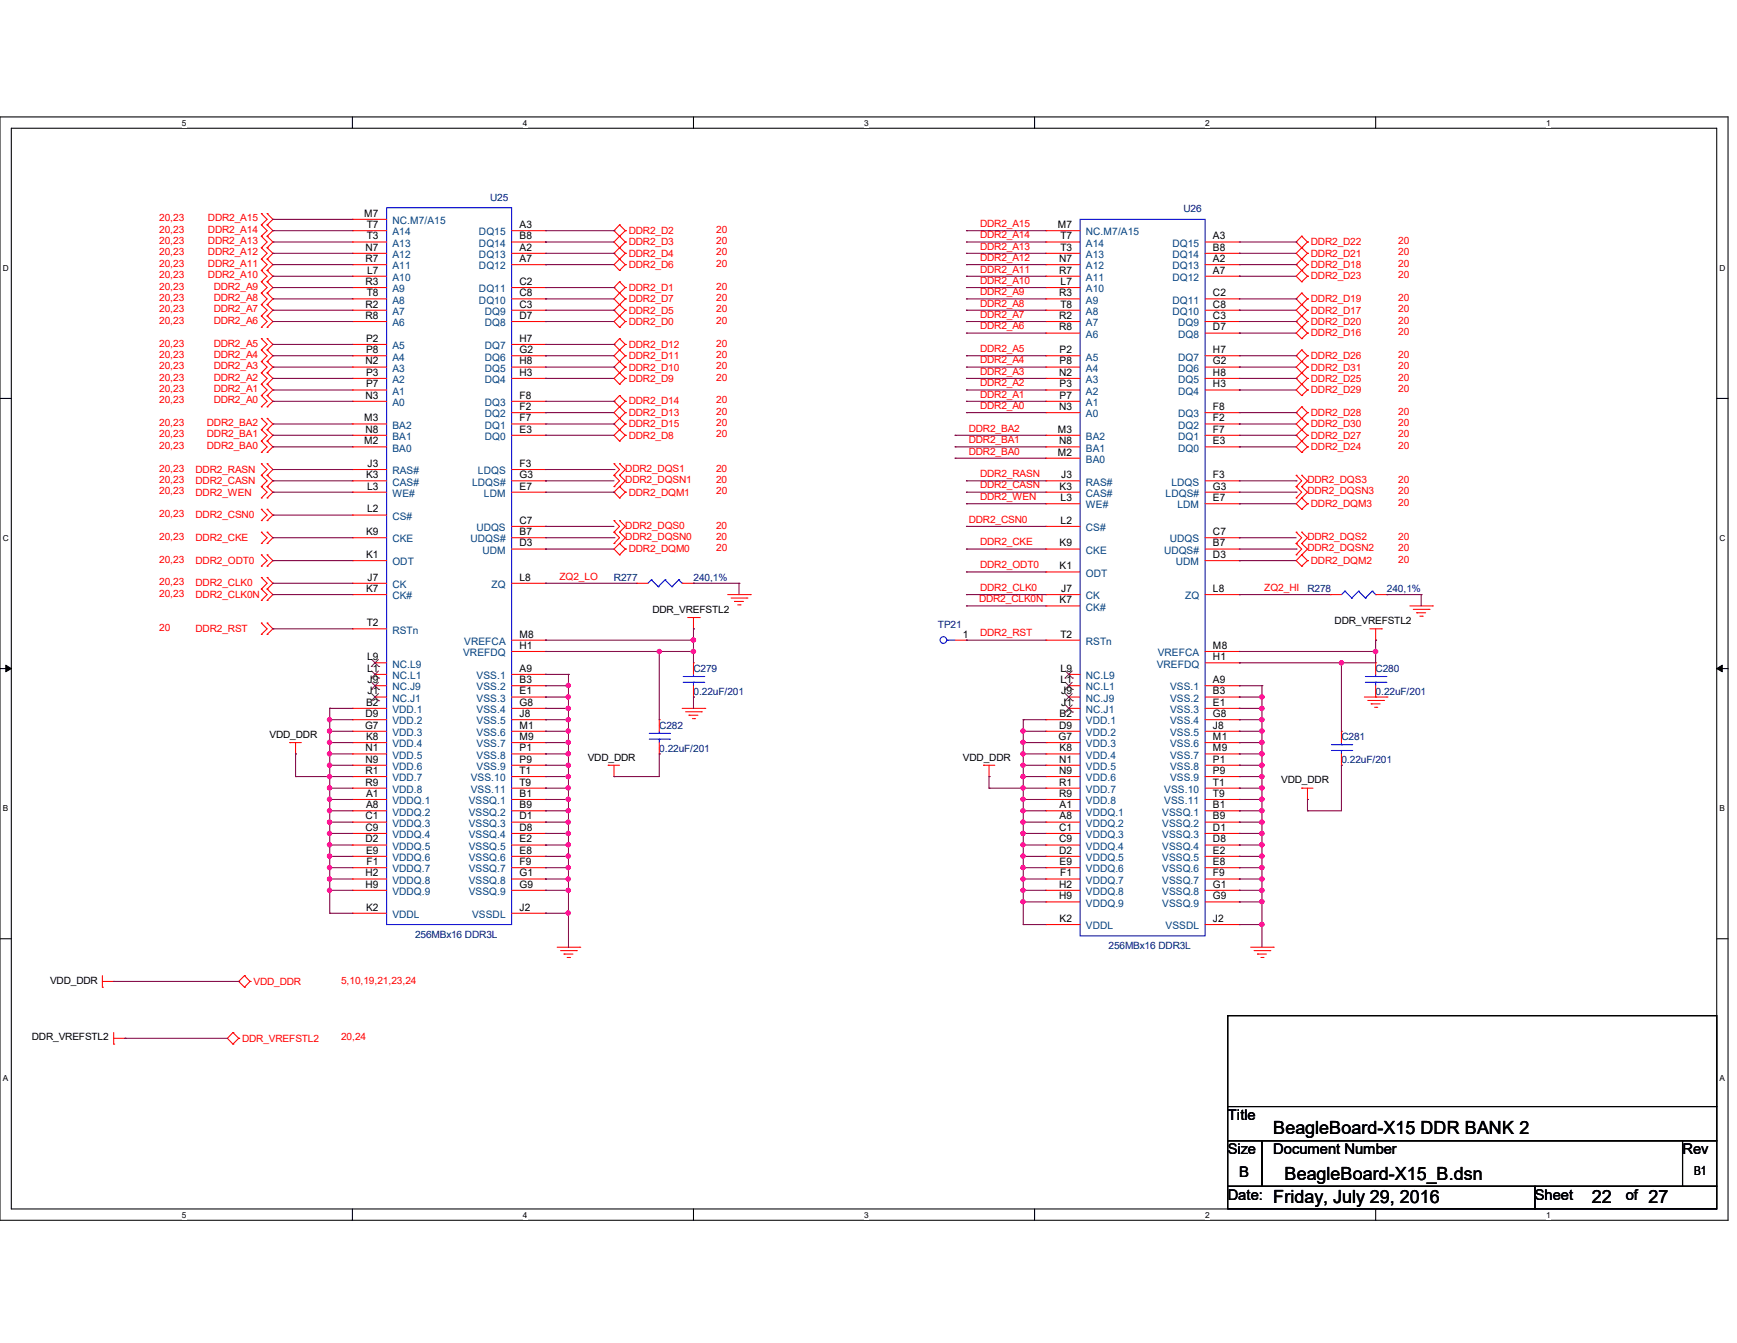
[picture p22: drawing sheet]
<svg xmlns="http://www.w3.org/2000/svg" width="279mm" height="216mm" viewBox="0 0 279 216" stroke-linecap="round" stroke-linejoin="round" font-family="sans-serif">
<defs><g id="words">
<g font-size="2.9">
<text x="204.8" y="182.3">BeagleBoard-X15 DDR BANK 2</text>
<text x="206.6" y="189.7">BeagleBoard-X15_B.dsn</text>
<text x="204.8" y="193.3">Friday, July 29, 2016</text>
<text x="256" y="193.3">22</text>
<text x="265.2" y="193.3">27</text>
</g>
<g font-size="2.4">
<text x="197.5" y="180.1">Title</text>
<text x="197.5" y="185.6">Size</text>
<text x="204.8" y="185.6">Document Number</text>
<text x="270.6" y="185.6">Rev</text>
<text x="199.3" y="189.2">B</text>
<text x="197.5" y="192.9">Date:</text>
<text x="246.9" y="192.9">Sheet</text>
<text x="261.5" y="192.9">of</text>
</g>
<text font-size="2" x="272.5" y="188.9">B1</text>
<g font-size="1.7">
<text x="58.6" y="34.8">M7</text>
<text x="58.8" y="40.3">N7</text>
<text x="59" y="38.5">T3</text>
<text x="59" y="36.7">T7</text>
<text x="83.6" y="36.7">A3</text>
<text x="83.6" y="38.5">B8</text>
<text x="83.6" y="40.3">A2</text>
<text x="170.1" y="36.7">M7</text>
<text x="170.6" y="40.3">T3</text>
<text x="170.6" y="38.5">T7</text>
<text x="195.1" y="38.5">A3</text>
<text x="195.1" y="40.3">B8</text>
<text x="58.8" y="42.1">R7</text>
<text x="58.8" y="45.8">R3</text>
<text x="59" y="47.6">T8</text>
<text x="59.1" y="44">L7</text>
<text x="83.6" y="42.1">A7</text>
<text x="83.6" y="45.8">C2</text>
<text x="83.6" y="47.6">C8</text>
<text x="170.3" y="42.1">N7</text>
<text x="170.3" y="44">R7</text>
<text x="170.3" y="47.6">R3</text>
<text x="170.6" y="45.8">L7</text>
<text x="195.1" y="42.1">A2</text>
<text x="195.1" y="44">A7</text>
<text x="195.1" y="47.6">C2</text>
<text x="58.8" y="49.4">R2</text>
<text x="58.8" y="51.3">R8</text>
<text x="83.6" y="49.4">C3</text>
<text x="83.6" y="51.3">D7</text>
<text x="170.3" y="51.3">R2</text>
<text x="170.3" y="53.1">R8</text>
<text x="170.6" y="49.4">T8</text>
<text x="195.1" y="49.4">C8</text>
<text x="195.1" y="51.3">C3</text>
<text x="195.1" y="53.1">D7</text>
<text x="58.8" y="58.6">N2</text>
<text x="58.9" y="54.9">P2</text>
<text x="58.9" y="56.8">P8</text>
<text x="83.6" y="54.9">H7</text>
<text x="83.6" y="56.8">G2</text>
<text x="83.6" y="58.6">H8</text>
<text x="170.4" y="56.8">P2</text>
<text x="170.4" y="58.6">P8</text>
<text x="195.1" y="56.8">H7</text>
<text x="195.1" y="58.6">G2</text>
<text x="58.8" y="64.1">N3</text>
<text x="58.9" y="60.4">P3</text>
<text x="58.9" y="62.3">P7</text>
<text x="83.6" y="60.4">H3</text>
<text x="83.6" y="64.1">F8</text>
<text x="83.6" y="65.9">F2</text>
<text x="170.3" y="60.4">N2</text>
<text x="170.3" y="65.9">N3</text>
<text x="170.4" y="62.3">P3</text>
<text x="170.4" y="64.1">P7</text>
<text x="195.1" y="60.4">H8</text>
<text x="195.1" y="62.3">H3</text>
<text x="195.1" y="65.9">F8</text>
<text x="58.6" y="67.7">M3</text>
<text x="58.6" y="71.4">M2</text>
<text x="58.8" y="69.6">N8</text>
<text x="83.6" y="67.7">F7</text>
<text x="83.6" y="69.6">E3</text>
<text x="170.1" y="69.6">M3</text>
<text x="170.3" y="71.4">N8</text>
<text x="195.1" y="67.7">F2</text>
<text x="195.1" y="69.6">F7</text>
<text x="195.1" y="71.4">E3</text>
<text x="58.9" y="76.9">K3</text>
<text x="59.1" y="75.1">J3</text>
<text x="83.6" y="76.9">G3</text>
<text x="83.6" y="75.1">F3</text>
<text x="170.1" y="73.2">M2</text>
<text x="170.7" y="76.9">J3</text>
<text x="195.1" y="76.9">F3</text>
<text x="59.1" y="82.4">L2</text>
<text x="59.1" y="78.7">L3</text>
<text x="83.6" y="78.7">E7</text>
<text x="170.4" y="78.7">K3</text>
<text x="170.6" y="80.6">L3</text>
<text x="195.1" y="78.7">G3</text>
<text x="195.1" y="80.6">E7</text>
<text x="58.9" y="89.7">K1</text>
<text x="58.9" y="86">K9</text>
<text x="83.6" y="86">B7</text>
<text x="83.6" y="84.2">C7</text>
<text x="83.6" y="87.8">D3</text>
<text x="170.4" y="87.8">K9</text>
<text x="170.6" y="84.2">L2</text>
<text x="195.1" y="87.8">B7</text>
<text x="195.1" y="86">C7</text>
<text x="195.1" y="89.7">D3</text>
<text x="58.9" y="95.2">K7</text>
<text x="59.1" y="93.3">J7</text>
<text x="83.6" y="93.3">L8</text>
<text x="170.4" y="91.5">K1</text>
<text x="170.7" y="95.2">J7</text>
<text x="195.1" y="95.2">L8</text>
<text x="59" y="100.7">T2</text>
<text x="170.4" y="97">K7</text>
<text x="59.1" y="106.1">L9</text>
<text x="59.1" y="108">L1</text>
<text x="83.6" y="102.5">M8</text>
<text x="83.6" y="108">A9</text>
<text x="83.6" y="104.3">H1</text>
<text x="154.9" y="102.5">1</text>
<text x="170.6" y="102.5">T2</text>
<text x="170.6" y="108">L9</text>
<text x="195.1" y="104.3">M8</text>
<text x="195.1" y="106.1">H1</text>
<text x="58.9" y="113.5">B2</text>
<text x="59.1" y="109.8">J9</text>
<text x="59.1" y="111.6">J1</text>
<text x="83.6" y="109.8">B3</text>
<text x="83.6" y="111.6">E1</text>
<text x="83.6" y="113.5">G8</text>
<text x="170.6" y="109.8">L1</text>
<text x="170.7" y="111.6">J9</text>
<text x="170.7" y="113.5">J1</text>
<text x="195.1" y="109.8">A9</text>
<text x="195.1" y="111.6">B3</text>
<text x="195.1" y="113.5">E1</text>
<text x="58.7" y="117.1">G7</text>
<text x="58.8" y="115.3">D9</text>
<text x="58.9" y="119">K8</text>
<text x="83.6" y="115.3">J8</text>
<text x="83.6" y="117.1">M1</text>
<text x="83.6" y="119">M9</text>
<text x="170.3" y="119">G7</text>
<text x="170.3" y="117.1">D9</text>
<text x="170.4" y="115.3">B2</text>
<text x="195.1" y="115.3">G8</text>
<text x="195.1" y="117.1">J8</text>
<text x="195.1" y="119">M1</text>
<text x="58.8" y="120.8">N1</text>
<text x="58.8" y="122.6">N9</text>
<text x="58.8" y="124.4">R1</text>
<text x="83.6" y="120.8">P1</text>
<text x="83.6" y="122.6">P9</text>
<text x="83.6" y="124.4">T1</text>
<text x="170.3" y="122.6">N1</text>
<text x="170.3" y="124.4">N9</text>
<text x="170.4" y="120.8">K8</text>
<text x="195.1" y="120.8">M9</text>
<text x="195.1" y="122.6">P1</text>
<text x="195.1" y="124.4">P9</text>
<text x="58.8" y="131.7">C1</text>
<text x="58.8" y="126.3">R9</text>
<text x="58.9" y="128.1">A1</text>
<text x="58.9" y="129.9">A8</text>
<text x="83.6" y="128.1">B1</text>
<text x="83.6" y="129.9">B9</text>
<text x="83.6" y="131.7">D1</text>
<text x="83.6" y="126.3">T9</text>
<text x="170.3" y="126.3">R1</text>
<text x="170.3" y="128.1">R9</text>
<text x="170.4" y="129.9">A1</text>
<text x="170.4" y="131.7">A8</text>
<text x="195.1" y="129.9">B1</text>
<text x="195.1" y="131.7">B9</text>
<text x="195.1" y="126.3">T1</text>
<text x="195.1" y="128.1">T9</text>
<text x="58.8" y="133.6">C9</text>
<text x="58.8" y="135.4">D2</text>
<text x="58.9" y="137.2">E9</text>
<text x="83.6" y="133.6">D8</text>
<text x="83.6" y="135.4">E2</text>
<text x="83.6" y="137.2">E8</text>
<text x="170.3" y="133.6">C1</text>
<text x="170.3" y="135.4">C9</text>
<text x="170.3" y="137.2">D2</text>
<text x="195.1" y="133.6">D1</text>
<text x="195.1" y="135.4">D8</text>
<text x="195.1" y="137.2">E2</text>
<text x="58.8" y="140.9">H2</text>
<text x="58.8" y="142.7">H9</text>
<text x="59" y="139.1">F1</text>
<text x="83.6" y="139.1">F9</text>
<text x="83.6" y="140.9">G1</text>
<text x="83.6" y="142.7">G9</text>
<text x="170.3" y="142.7">H2</text>
<text x="170.4" y="139.1">E9</text>
<text x="170.5" y="140.9">F1</text>
<text x="195.1" y="139.1">E8</text>
<text x="195.1" y="140.9">F9</text>
<text x="195.1" y="142.7">G1</text>
<text x="58.9" y="146.4">K2</text>
<text x="83.6" y="146.4">J2</text>
<text x="170.3" y="144.6">H9</text>
<text x="170.4" y="148.2">K2</text>
<text x="195.1" y="144.6">G9</text>
<text x="195.1" y="148.2">J2</text>
</g>
<g font-size="1.7" fill="#004080">
<text x="63.1" y="41.5">A12</text>
<text x="63.1" y="39.7">A13</text>
<text x="63.1" y="37.8">A14</text>
<text x="63.1" y="36">NC.M7/A15</text>
<text x="77" y="37.8">DQ15</text>
<text x="77" y="39.7">DQ14</text>
<text x="77" y="41.5">DQ13</text>
<text x="174.7" y="41.5">A13</text>
<text x="174.7" y="39.7">A14</text>
<text x="174.7" y="37.8">NC.M7/A15</text>
<text x="188.6" y="39.7">DQ15</text>
<text x="188.6" y="41.5">DQ14</text>
<text x="63.1" y="43.3">A11</text>
<text x="63.1" y="45.2">A10</text>
<text x="63.1" y="47">A9</text>
<text x="77" y="43.3">DQ12</text>
<text x="77" y="47">DQ11</text>
<text x="174.7" y="43.3">A12</text>
<text x="174.7" y="45.2">A11</text>
<text x="174.7" y="47">A10</text>
<text x="188.6" y="43.3">DQ13</text>
<text x="188.6" y="45.2">DQ12</text>
<text x="63.1" y="48.8">A8</text>
<text x="63.1" y="50.6">A7</text>
<text x="63.1" y="52.5">A6</text>
<text x="77" y="48.8">DQ10</text>
<text x="78" y="50.6">DQ9</text>
<text x="78" y="52.5">DQ8</text>
<text x="174.7" y="48.8">A9</text>
<text x="174.7" y="50.6">A8</text>
<text x="174.7" y="52.5">A7</text>
<text x="188.6" y="48.8">DQ11</text>
<text x="188.6" y="50.6">DQ10</text>
<text x="189.5" y="52.5">DQ9</text>
<text x="63.1" y="56.1">A5</text>
<text x="63.1" y="58">A4</text>
<text x="63.1" y="59.8">A3</text>
<text x="78" y="56.1">DQ7</text>
<text x="78" y="58">DQ6</text>
<text x="78" y="59.8">DQ5</text>
<text x="174.7" y="54.3">A6</text>
<text x="174.7" y="58">A5</text>
<text x="174.7" y="59.8">A4</text>
<text x="189.5" y="54.3">DQ8</text>
<text x="189.5" y="58">DQ7</text>
<text x="189.5" y="59.8">DQ6</text>
<text x="63.1" y="61.6">A2</text>
<text x="63.1" y="63.5">A1</text>
<text x="63.1" y="65.3">A0</text>
<text x="78" y="61.6">DQ4</text>
<text x="78" y="65.3">DQ3</text>
<text x="174.7" y="61.6">A3</text>
<text x="174.7" y="63.5">A2</text>
<text x="174.7" y="65.3">A1</text>
<text x="189.5" y="61.6">DQ5</text>
<text x="189.5" y="63.5">DQ4</text>
<text x="63.1" y="68.9">BA2</text>
<text x="63.1" y="70.7">BA1</text>
<text x="78" y="67.1">DQ2</text>
<text x="78" y="68.9">DQ1</text>
<text x="78" y="70.7">DQ0</text>
<text x="174.7" y="67.1">A0</text>
<text x="174.7" y="70.7">BA2</text>
<text x="189.5" y="67.1">DQ3</text>
<text x="189.5" y="68.9">DQ2</text>
<text x="189.5" y="70.7">DQ1</text>
<text x="63.1" y="72.6">BA0</text>
<text x="63.1" y="76.2">RAS#</text>
<text x="76.9" y="76.2">LDQS</text>
<text x="174.7" y="72.6">BA1</text>
<text x="174.7" y="74.4">BA0</text>
<text x="189.5" y="72.6">DQ0</text>
<text x="63.1" y="83.6">CS#</text>
<text x="63.1" y="78.1">CAS#</text>
<text x="63.1" y="79.9">WE#</text>
<text x="75.9" y="78.1">LDQS#</text>
<text x="77.8" y="79.9">LDM</text>
<text x="174.7" y="79.9">CAS#</text>
<text x="174.7" y="78.1">RAS#</text>
<text x="174.7" y="81.7">WE#</text>
<text x="187.5" y="79.9">LDQS#</text>
<text x="188.4" y="78.1">LDQS</text>
<text x="189.4" y="81.7">LDM</text>
<text x="63.1" y="87.2">CKE</text>
<text x="75.7" y="87.2">UDQS#</text>
<text x="76.6" y="85.4">UDQS</text>
<text x="77.6" y="89">UDM</text>
<text x="174.7" y="85.4">CS#</text>
<text x="174.7" y="89">CKE</text>
<text x="187.2" y="89">UDQS#</text>
<text x="188.2" y="87.2">UDQS</text>
<text x="63.1" y="90.9">ODT</text>
<text x="63.1" y="94.5">CK</text>
<text x="79.1" y="94.5">ZQ</text>
<text x="174.7" y="92.7">ODT</text>
<text x="189.1" y="90.9">UDM</text>
<text x="63.1" y="96.4">CK#</text>
<text x="63.1" y="101.9">RSTn</text>
<text x="174.7" y="96.4">CK</text>
<text x="174.7" y="98.2">CK#</text>
<text x="190.6" y="96.4">ZQ</text>
<text x="63.1" y="107.3">NC.L9</text>
<text x="74.5" y="105.5">VREFDQ</text>
<text x="74.7" y="103.7">VREFCA</text>
<text x="174.7" y="103.7">RSTn</text>
<text x="186.1" y="107.3">VREFDQ</text>
<text x="186.2" y="105.5">VREFCA</text>
<text x="63.1" y="109.2">NC.L1</text>
<text x="63.1" y="111">NC.J9</text>
<text x="63.1" y="112.8">NC.J1</text>
<text x="76.7" y="109.2">VSS.1</text>
<text x="76.7" y="111">VSS.2</text>
<text x="76.7" y="112.8">VSS.3</text>
<text x="174.7" y="109.2">NC.L9</text>
<text x="174.7" y="111">NC.L1</text>
<text x="174.7" y="112.8">NC.J9</text>
<text x="188.2" y="111">VSS.1</text>
<text x="188.2" y="112.8">VSS.2</text>
<text x="63.1" y="114.6">VDD.1</text>
<text x="63.1" y="116.5">VDD.2</text>
<text x="63.1" y="118.3">VDD.3</text>
<text x="76.7" y="114.6">VSS.4</text>
<text x="76.7" y="116.5">VSS.5</text>
<text x="76.7" y="118.3">VSS.6</text>
<text x="174.7" y="116.5">VDD.1</text>
<text x="174.7" y="118.3">VDD.2</text>
<text x="174.7" y="114.6">NC.J1</text>
<text x="188.2" y="114.6">VSS.3</text>
<text x="188.2" y="116.5">VSS.4</text>
<text x="188.2" y="118.3">VSS.5</text>
<text x="63.1" y="120.1">VDD.4</text>
<text x="63.1" y="122">VDD.5</text>
<text x="63.1" y="123.8">VDD.6</text>
<text x="63.1" y="125.6">VDD.7</text>
<text x="75.7" y="125.6">VSS.10</text>
<text x="76.7" y="120.1">VSS.7</text>
<text x="76.7" y="122">VSS.8</text>
<text x="76.7" y="123.8">VSS.9</text>
<text x="174.7" y="120.1">VDD.3</text>
<text x="174.7" y="122">VDD.4</text>
<text x="174.7" y="123.8">VDD.5</text>
<text x="174.7" y="125.6">VDD.6</text>
<text x="188.2" y="120.1">VSS.6</text>
<text x="188.2" y="122">VSS.7</text>
<text x="188.2" y="123.8">VSS.8</text>
<text x="188.2" y="125.6">VSS.9</text>
<text x="63.1" y="129.3">VDDQ.1</text>
<text x="63.1" y="131.1">VDDQ.2</text>
<text x="63.1" y="127.5">VDD.8</text>
<text x="75.4" y="129.3">VSSQ.1</text>
<text x="75.4" y="131.1">VSSQ.2</text>
<text x="75.7" y="127.5">VSS.11</text>
<text x="174.7" y="131.1">VDDQ.1</text>
<text x="174.7" y="127.5">VDD.7</text>
<text x="174.7" y="129.3">VDD.8</text>
<text x="186.9" y="131.1">VSSQ.1</text>
<text x="187.3" y="127.5">VSS.10</text>
<text x="187.3" y="129.3">VSS.11</text>
<text x="63.1" y="132.9">VDDQ.3</text>
<text x="63.1" y="134.7">VDDQ.4</text>
<text x="63.1" y="136.6">VDDQ.5</text>
<text x="75.4" y="132.9">VSSQ.3</text>
<text x="75.4" y="134.7">VSSQ.4</text>
<text x="75.4" y="136.6">VSSQ.5</text>
<text x="174.7" y="132.9">VDDQ.2</text>
<text x="174.7" y="134.7">VDDQ.3</text>
<text x="174.7" y="136.6">VDDQ.4</text>
<text x="186.9" y="132.9">VSSQ.2</text>
<text x="186.9" y="134.7">VSSQ.3</text>
<text x="186.9" y="136.6">VSSQ.4</text>
<text x="63.1" y="138.4">VDDQ.6</text>
<text x="63.1" y="140.3">VDDQ.7</text>
<text x="63.1" y="142.1">VDDQ.8</text>
<text x="63.1" y="143.9">VDDQ.9</text>
<text x="75.4" y="138.4">VSSQ.6</text>
<text x="75.4" y="140.3">VSSQ.7</text>
<text x="75.4" y="142.1">VSSQ.8</text>
<text x="75.4" y="143.9">VSSQ.9</text>
<text x="174.7" y="138.4">VDDQ.5</text>
<text x="174.7" y="140.3">VDDQ.6</text>
<text x="174.7" y="142.1">VDDQ.7</text>
<text x="174.7" y="143.9">VDDQ.8</text>
<text x="186.9" y="138.4">VSSQ.5</text>
<text x="186.9" y="140.3">VSSQ.6</text>
<text x="186.9" y="142.1">VSSQ.7</text>
<text x="186.9" y="143.9">VSSQ.8</text>
<text x="63.1" y="147.6">VDDL</text>
<text x="75.9" y="147.6">VSSDL</text>
<text x="174.7" y="145.8">VDDQ.9</text>
<text x="174.7" y="149.4">VDDL</text>
<text x="186.9" y="145.8">VSSQ.9</text>
<text x="187.5" y="149.4">VSSDL</text>
</g>
<g font-size="1.6" fill="#f00">
<text x="25.6" y="35.6">20,23</text>
<text x="33.4" y="35.6">DDR2_A15</text>
<text x="25.6" y="37.4">20,23</text>
<text x="25.6" y="39.2">20,23</text>
<text x="25.6" y="41.1">20,23</text>
<text x="33.4" y="37.4">DDR2_A14</text>
<text x="33.4" y="39.2">DDR2_A13</text>
<text x="33.4" y="41.1">DDR2_A12</text>
<text x="101.1" y="39.4">DDR2_D3</text>
<text x="101.1" y="41.3">DDR2_D4</text>
<text x="101.1" y="37.6">DDR2_D2</text>
<text x="115.2" y="39.2">20</text>
<text x="115.2" y="41.1">20</text>
<text x="115.2" y="37.4">20</text>
<text x="157.6" y="38.3">DDR2_A14</text>
<text x="157.6" y="42">DDR2_A12</text>
<text x="157.6" y="40.1">DDR2_A13</text>
<text x="157.6" y="36.5">DDR2_A15</text>
<text x="210.9" y="39.4">DDR2_D22</text>
<text x="210.9" y="41.3">DDR2_D21</text>
<text x="224.9" y="39.2">20</text>
<text x="224.9" y="41.1">20</text>
<text x="25.6" y="46.6">20,23</text>
<text x="25.6" y="44.7">20,23</text>
<text x="25.6" y="42.9">20,23</text>
<text x="33.4" y="44.7">DDR2_A10</text>
<text x="33.4" y="42.9">DDR2_A11</text>
<text x="34.4" y="46.6">DDR2_A9</text>
<text x="101.1" y="46.7">DDR2_D1</text>
<text x="101.1" y="43.1">DDR2_D6</text>
<text x="115.2" y="46.6">20</text>
<text x="115.2" y="42.9">20</text>
<text x="157.6" y="43.8">DDR2_A11</text>
<text x="157.6" y="47.5">DDR2_A9</text>
<text x="157.6" y="45.6">DDR2_A10</text>
<text x="210.9" y="44.9">DDR2_D23</text>
<text x="210.9" y="43.1">DDR2_D18</text>
<text x="224.9" y="44.7">20</text>
<text x="224.9" y="42.9">20</text>
<text x="25.6" y="52">20,23</text>
<text x="25.6" y="50.2">20,23</text>
<text x="25.6" y="48.4">20,23</text>
<text x="34.4" y="52">DDR2_A6</text>
<text x="34.4" y="50.2">DDR2_A7</text>
<text x="34.4" y="48.4">DDR2_A8</text>
<text x="101.1" y="50.4">DDR2_D5</text>
<text x="101.1" y="52.2">DDR2_D0</text>
<text x="101.1" y="48.6">DDR2_D7</text>
<text x="115.2" y="50.2">20</text>
<text x="115.2" y="52">20</text>
<text x="115.2" y="48.4">20</text>
<text x="157.6" y="51.1">DDR2_A7</text>
<text x="157.6" y="49.3">DDR2_A8</text>
<text x="157.6" y="53">DDR2_A6</text>
<text x="210.9" y="48.6">DDR2_D19</text>
<text x="210.9" y="52.2">DDR2_D20</text>
<text x="210.9" y="50.4">DDR2_D17</text>
<text x="224.9" y="48.4">20</text>
<text x="224.9" y="52">20</text>
<text x="224.9" y="50.2">20</text>
<text x="224.9" y="53.9">20</text>
<text x="25.6" y="59.4">20,23</text>
<text x="25.6" y="57.5">20,23</text>
<text x="25.6" y="55.7">20,23</text>
<text x="34.4" y="59.4">DDR2_A3</text>
<text x="34.4" y="57.5">DDR2_A4</text>
<text x="34.4" y="55.7">DDR2_A5</text>
<text x="101.1" y="57.7">DDR2_D11</text>
<text x="101.1" y="55.9">DDR2_D12</text>
<text x="101.1" y="59.6">DDR2_D10</text>
<text x="115.2" y="57.5">20</text>
<text x="115.2" y="55.7">20</text>
<text x="115.2" y="59.4">20</text>
<text x="157.6" y="56.6">DDR2_A5</text>
<text x="157.6" y="58.4">DDR2_A4</text>
<text x="210.9" y="59.6">DDR2_D31</text>
<text x="210.9" y="57.7">DDR2_D26</text>
<text x="210.9" y="54.1">DDR2_D16</text>
<text x="224.9" y="59.4">20</text>
<text x="224.9" y="57.5">20</text>
<text x="25.6" y="64.9">20,23</text>
<text x="25.6" y="63">20,23</text>
<text x="25.6" y="61.2">20,23</text>
<text x="34.4" y="64.9">DDR2_A0</text>
<text x="34.4" y="63">DDR2_A1</text>
<text x="34.4" y="61.2">DDR2_A2</text>
<text x="101.1" y="65">DDR2_D14</text>
<text x="101.1" y="61.4">DDR2_D9</text>
<text x="115.2" y="64.9">20</text>
<text x="115.2" y="61.2">20</text>
<text x="157.6" y="65.7">DDR2_A0</text>
<text x="157.6" y="60.2">DDR2_A3</text>
<text x="157.6" y="63.9">DDR2_A1</text>
<text x="157.6" y="62.1">DDR2_A2</text>
<text x="210.9" y="63.2">DDR2_D29</text>
<text x="210.9" y="61.4">DDR2_D25</text>
<text x="224.9" y="63">20</text>
<text x="224.9" y="61.2">20</text>
<text x="25.6" y="70.3">20,23</text>
<text x="25.6" y="68.5">20,23</text>
<text x="33.3" y="70.3">DDR2_BA1</text>
<text x="33.3" y="68.5">DDR2_BA2</text>
<text x="101.1" y="68.7">DDR2_D15</text>
<text x="101.1" y="66.8">DDR2_D13</text>
<text x="101.1" y="70.5">DDR2_D8</text>
<text x="115.2" y="68.5">20</text>
<text x="115.2" y="66.7">20</text>
<text x="115.2" y="70.3">20</text>
<text x="155.8" y="71.2">DDR2_BA1</text>
<text x="155.8" y="69.4">DDR2_BA2</text>
<text x="210.9" y="68.7">DDR2_D30</text>
<text x="210.9" y="70.5">DDR2_D27</text>
<text x="210.9" y="66.8">DDR2_D28</text>
<text x="224.9" y="68.5">20</text>
<text x="224.9" y="70.3">20</text>
<text x="224.9" y="66.7">20</text>
<text x="25.6" y="77.6">20,23</text>
<text x="25.6" y="75.8">20,23</text>
<text x="25.6" y="72.2">20,23</text>
<text x="31.5" y="77.9">DDR2_CASN</text>
<text x="31.5" y="76">DDR2_RASN</text>
<text x="33.3" y="72.2">DDR2_BA0</text>
<text x="100.6" y="75.8">DDR2_DQS1</text>
<text x="100.6" y="77.6">DDR2_DQSN1</text>
<text x="115.2" y="75.8">20</text>
<text x="115.2" y="77.6">20</text>
<text x="155.8" y="73.1">DDR2_BA0</text>
<text x="157.6" y="76.7">DDR2_RASN</text>
<text x="210.3" y="77.6">DDR2_DQS3</text>
<text x="210.9" y="72.3">DDR2_D24</text>
<text x="224.9" y="72.2">20</text>
<text x="224.9" y="77.6">20</text>
<text x="25.6" y="83.1">20,23</text>
<text x="25.6" y="79.5">20,23</text>
<text x="31.5" y="83.3">DDR2_CSN0</text>
<text x="31.5" y="79.7">DDR2_WEN</text>
<text x="101.1" y="79.7">DDR2_DQM1</text>
<text x="115.2" y="79.5">20</text>
<text x="157.6" y="78.5">DDR2_CASN</text>
<text x="157.6" y="80.4">DDR2_WEN</text>
<text x="210.3" y="79.5">DDR2_DQSN3</text>
<text x="210.9" y="81.5">DDR2_DQM3</text>
<text x="224.9" y="81.3">20</text>
<text x="224.9" y="79.5">20</text>
<text x="25.6" y="86.8">20,23</text>
<text x="31.5" y="87">DDR2_CKE</text>
<text x="100.6" y="85">DDR2_DQS0</text>
<text x="100.6" y="86.8">DDR2_DQSN0</text>
<text x="101.1" y="88.8">DDR2_DQM0</text>
<text x="115.2" y="88.6">20</text>
<text x="115.2" y="85">20</text>
<text x="115.2" y="86.8">20</text>
<text x="155.8" y="84">DDR2_CSN0</text>
<text x="157.6" y="87.7">DDR2_CKE</text>
<text x="210.3" y="86.8">DDR2_DQS2</text>
<text x="210.3" y="88.6">DDR2_DQSN2</text>
<text x="224.9" y="86.8">20</text>
<text x="224.9" y="88.6">20</text>
<text x="25.6" y="95.9">20,23</text>
<text x="25.6" y="94.1">20,23</text>
<text x="25.6" y="90.5">20,23</text>
<text x="31.5" y="94.3">DDR2_CLK0</text>
<text x="31.5" y="90.6">DDR2_ODT0</text>
<text x="90" y="93.2">ZQ2_LO</text>
<text x="157.6" y="95">DDR2_CLK0</text>
<text x="157.6" y="91.4">DDR2_ODT0</text>
<text x="203.4" y="95">ZQ2_HI</text>
<text x="210.9" y="90.6">DDR2_DQM2</text>
<text x="224.9" y="90.5">20</text>
<text x="25.6" y="101.4">20</text>
<text x="31.5" y="101.6">DDR2_RST</text>
<text x="31.5" y="96.1">DDR2_CLK0N</text>
<text x="157.5" y="96.8">DDR2_CLK0N</text>
<text x="157.6" y="102.3">DDR2_RST</text>
<text x="40.8" y="158.3">VDD_DDR</text>
<text x="54.9" y="158.1">5,10,19,21,23,24</text>
<text x="38.9" y="167.4">DDR_VREFSTL2</text>
<text x="54.9" y="167.3">20,24</text>
</g>
<g font-size="1.6" fill="#000080">
<text x="78.8" y="32.3">U25</text>
<text x="190.4" y="34.1">U26</text>
<text x="98.8" y="93.4">R277</text>
<text x="111.5" y="93.4">240,1%</text>
<text x="210.3" y="95.2">R278</text>
<text x="223.1" y="95.2">240,1%</text>
<text x="150.9" y="100.9">TP21</text>
<text x="111.5" y="108">C279</text>
<text x="221.3" y="108">C280</text>
<text x="111.5" y="111.7">0.22uF/201</text>
<text x="221.3" y="111.7">0.22uF/201</text>
<text x="106" y="117.1">C282</text>
<text x="215.8" y="119">C281</text>
<text x="106" y="120.8">0.22uF/201</text>
<text x="215.8" y="122.6">0.22uF/201</text>
<text x="66.8" y="150.8">256MBx16 DDR3L</text>
<text x="178.3" y="152.6">256MBx16 DDR3L</text>
</g>
<g font-size="1.6">
<text x="104.9" y="98.5">DDR_VREFSTL2</text>
<text x="214.7" y="100.3">DDR_VREFSTL2</text>
<text x="43.3" y="118.6">VDD_DDR</text>
<text x="94.5" y="122.3">VDD_DDR</text>
<text x="154.9" y="122.3">VDD_DDR</text>
<text x="206.1" y="125.9">VDD_DDR</text>
<text x="8" y="158.1">VDD_DDR</text>
<text x="5.1" y="167.3">DDR_VREFSTL2</text>
</g>
<g font-size="1.3">
<text x="29.3" y="20.2">5</text>
<text x="84.1" y="20.2">4</text>
<text x="139" y="20.2">3</text>
<text x="193.8" y="20.2">2</text>
<text x="248.7" y="20.2">1</text>
<text x=".5" y="43.5">D</text>
<text x="276.6" y="43.5">D</text>
<text x=".5" y="87">C</text>
<text x="276.6" y="87">C</text>
<text x=".5" y="130.4">B</text>
<text x="276.6" y="130.4">B</text>
<text x=".5" y="173.8">A</text>
<text x="276.6" y="173.8">A</text>
<text x="29.3" y="195.7">5</text>
<text x="84.1" y="195.7">4</text>
<text x="139" y="195.7">3</text>
<text x="193.8" y="195.7">2</text>
<text x="248.7" y="195.7">1</text>
</g>
</g></defs>
<path d="M0 18.8h278v177.4h-278zM1.8 20.6h274.3v173.8h-274.3z" fill="none" stroke="#000" stroke-width=".17"/>
<g fill="#fff">
<path d="M29.3 19h.7v1.5h-.7z"/>
<path d="M29.3 194.6h.7v1.4h-.7z"/>
</g>
<path d="M56.7 18.8v1.8M56.7 194.4v1.8" fill="none" stroke="#000" stroke-width=".17"/>
<g fill="#fff">
<path d="M84.1 19h.7v1.5h-.7z"/>
<path d="M84.1 194.6h.7v1.4h-.7z"/>
</g>
<path d="M111.5 18.8v1.8M111.5 194.4v1.8" fill="none" stroke="#000" stroke-width=".17"/>
<g fill="#fff">
<path d="M139 19h.7v1.5h-.7z"/>
<path d="M139 194.6h.7v1.4h-.7z"/>
</g>
<path d="M166.4 18.8v1.8M166.4 194.4v1.8" fill="none" stroke="#000" stroke-width=".17"/>
<g fill="#fff">
<path d="M193.8 19h.8v1.5h-.8z"/>
<path d="M193.8 194.6h.8v1.4h-.8z"/>
</g>
<path d="M221.3 18.8v1.8M221.3 194.4v1.8" fill="none" stroke="#000" stroke-width=".17"/>
<g fill="#fff">
<path d="M248.7 19h.7v1.5h-.7z"/>
<path d="M248.7 194.6h.7v1.4h-.7z"/>
<path d="M.5 42.3h.9v1.5h-.9z"/>
<path d="M276.6 42.3h.9v1.5h-.9z"/>
<path d="M.5 85.8h.9v1.4h-.9z"/>
<path d="M276.6 85.8h.9v1.4h-.9z"/>
</g>
<path d="M0 64.1h1.8M276.1 64.1h1.9" fill="none" stroke="#000" stroke-width=".17"/>
<g fill="#fff">
<path d="M.5 129.2h.8v1.5h-.8z"/>
<path d="M276.6 129.2h.9v1.5h-.9z"/>
</g>
<path d="M0 107.5h1.8M276.1 107.5h1.9" fill="none" stroke="#000" stroke-width=".17"/>
<path d="M.9 106.9l.9 .6-.9 .5zM276.1 107.5l.9-.6v1.1z" fill="#000" stroke="#000" stroke-width=".16"/>
<g fill="#fff">
<path d="M.5 172.6h.8v1.5h-.8z"/>
<path d="M276.6 172.6h.9v1.5h-.9z"/>
</g>
<path d="M0 150.9h1.8M276.1 150.9h1.9M197.5 163.3h78.6v14.6h-78.6zM197.5 177.9h78.6v5.5h-78.6zM197.5 183.4h5.5v7.3h-5.5zM197.5 190.7h49.4v3.7h-49.4zM203 183.4h67.6v7.3h-67.6zM246.9 190.7h29.2v3.7h-29.2zM270.6 183.4h5.5v7.3h-5.5z" fill="none" stroke="#000" stroke-width=".17"/>
<g fill="none" stroke="#f00" stroke-width=".17">
<path d="M42 36.2h.1M42 38h.1M42 39.8h.1M42 34.3h.1M42 36.2l1 .9-1 .9M42 38l1 .9-1 .9M42 39.8l1 .9-1 1M42 34.3l1 1-1 .9M43 36.2h.1M43 38h.1M43 39.8h.1M43 34.3h.1"/>
<path d="M43 36.2l.9 .9-.9 .9M43 38l.9 .9-.9 .9M43 39.8l.9 .9-.9 1M43 34.3l.9 1-.9 .9M56.7 38.9h.1M56.7 37.1h.1M56.7 35.3h.1M56.7 38.9h5.5M56.7 37.1h5.5M56.7 35.3h5.5M82.3 38.9h5.5M82.3 37.1h5.5"/>
<path d="M87.8 37.1h.1M87.8 38.9h.1M99.7 38h.1M99.7 39.8h.1M99.7 36.2h.1M99.7 38l-.9 .9 .9 .9M99.7 36.2l-.9 .9 1.8 1.8M99.7 39.8l.9 .9M99.7 36.2l.9 .9M100.6 38.9h.1M100.6 37.1h.1M100.6 38.9l-1.8 1.8 .9 1"/>
<path d="M100.6 37.1l-.9 .9M168.2 38.9h.1M168.2 37.1h.1M168.2 38.9h5.5M168.2 37.1h5.5M193.8 38.9h5.5M199.3 38.9h.1M209.4 38h.1M209.4 39.8h.1M209.4 38l-.9 .9 .9 .9M209.4 38l.9 .9M209.4 39.8l.9 .9"/>
<path d="M210.3 38.9h.1M210.3 38.9l-1.8 1.8 .9 1M42 59.9h.1M42 58.1h.1M42 56.3h.1M42 54.4h.1M42 50.8h.1M42 52.6h.1M42 49h.1M42 47.1h.1M42 45.3h.1M42 43.5h.1"/>
<path d="M42 41.7h.1M42 59.9l1 .9-1 1M42 58.1l1 .9-1 .9M42 56.3l1 .9-1 .9M42 54.4l1 1-1 .9M42 50.8l1 .9-1 .9M42 49l1 .9-1 .9M42 47.1l1 .9-1 1M42 45.3l1 .9-1 .9M42 43.5l1 .9-1 .9M42 41.7l1 .8-1 1M43 59.9h.1"/>
<path d="M43 58.1h.1M43 56.3h.1M43 54.4h.1M43 50.8h.1M43 52.6h.1M43 49h.1M43 47.1h.1M43 45.3h.1M43 43.5h.1M43 41.7h.1M43 59.9l.9 .9-.9 1M43 58.1l.9 .9-.9 .9"/>
<path d="M43 56.3l.9 .9-.9 .9M43 54.4l.9 1-.9 .9M43 50.8l.9 .9-.9 .9M43 49l.9 .9-.9 .9M43 47.1l.9 .9-.9 1M43 45.3l.9 .9-.9 .9M43 43.5l.9 .9-.9 .9M43 41.7l.9 .8-.9 1M56.7 40.7h.1M56.7 42.5h.1M56.7 44.4h.1M56.7 46.2h.1"/>
<path d="M56.7 48h.1M56.7 49.9h.1M56.7 51.7h.1M56.7 55.4h.1M56.7 57.2h.1M56.7 59h.1M56.7 40.7h5.5M56.7 42.5h5.5M56.7 44.4h5.5M56.7 46.2h5.5M56.7 48h5.5M56.7 49.9h5.5"/>
<path d="M56.7 51.7h5.5M56.7 55.4h5.5M56.7 57.2h5.5M56.7 59h5.5M82.3 40.7h5.5M82.3 42.5h5.5M82.3 46.2h5.5M82.3 48h5.5M82.3 49.9h5.5M82.3 51.7h5.5M82.3 55.4h5.5M82.3 57.2h5.5"/>
<path d="M82.3 59h5.5M87.8 40.7h.1M87.8 42.5h.1M87.8 46.2h.1M87.8 48h.1M87.8 49.9h.1M87.8 51.7h.1M87.8 55.4h.1M87.8 57.2h.1M87.8 59h.1M99.7 59.9h.1M99.7 56.3h.1"/>
<path d="M99.7 58.1h.1M99.7 54.4h.1M99.7 49h.1M99.7 50.8h.1M99.7 52.6h.1M99.7 47.1h.1M99.7 45.3h.1M99.7 41.7h.1M99.7 43.5h.1M99.7 59.9l.9 .9M99.7 56.3l-.9 .9 .9 .9M99.7 54.4l-.9 1 1.8 1.8"/>
<path d="M99.7 54.4l.9 1M99.7 49l.9 .9M99.7 50.8l.9 .9M99.7 47.1l-.9 .9 .9 1M99.7 45.3l-.9 .9 1.8 1.8M99.7 45.3l.9 .9M99.7 41.7l.9 .8M99.7 58.1l.9 .9M100.6 57.2h.1M100.6 55.4h.1M100.6 49.9h.1M100.6 51.7h.1"/>
<path d="M100.6 48h.1M100.6 46.2h.1M100.6 42.5h.1M100.6 40.7h.1M100.6 59h.1M100.6 59l-1.8 1.8 .9 1M100.6 57.2l-1.8 1.8 .9 .9M100.6 55.4l-.9 .9M100.6 48l-1.8 1.9 .9 .9M100.6 49.9l-1.8 1.8 .9 .9M100.6 51.7l-.9 .9M100.6 46.2l-.9 .9"/>
<path d="M100.6 40.7l-1.8 1.8 .9 1M100.6 42.5l-.9 1M168.2 42.5h.1M168.2 44.4h.1M168.2 46.2h.1M168.2 48h.1M168.2 49.9h.1M168.2 51.7h.1M168.2 53.6h.1M168.2 57.2h.1M168.2 59h.1M168.2 40.7h.1"/>
<path d="M168.2 40.7h5.5M168.2 42.5h5.5M168.2 44.4h5.5M168.2 46.2h5.5M168.2 48h5.5M168.2 49.9h5.5M168.2 51.7h5.5M168.2 57.2h5.5M168.2 59h5.5M168.2 53.6h5.5M193.8 40.7h5.5M193.8 42.5h5.5"/>
<path d="M193.8 44.4h5.5M193.8 48h5.5M193.8 49.9h5.5M193.8 51.7h5.5M193.8 57.2h5.5M193.8 59h5.5M193.8 53.6h5.5M199.3 40.7h.1M199.3 42.5h.1M199.3 44.4h.1M199.3 48h.1M199.3 49.9h.1"/>
<path d="M199.3 51.7h.1M199.3 53.6h.1M199.3 57.2h.1M199.3 59h.1M209.4 47.1h.1M209.4 49h.1M209.4 50.8h.1M209.4 52.6h.1M209.4 59.9h.1M209.4 58.1h.1M209.4 56.3h.1M209.4 43.5h.1"/>
<path d="M209.4 45.3h.1M209.4 41.7h.1M209.4 54.4h.1M209.4 47.1l-.9 .9 .9 1M209.4 47.1l.9 .9M209.4 50.8l.9 .9M209.4 59.9l.9 .9M209.4 58.1l.9 .9M209.4 56.3l-.9 .9 .9 .9M209.4 56.3l.9 .9M209.4 49l.9 .9M209.4 43.5l-.9 .9 .9 .9"/>
<path d="M209.4 43.5l.9 .9M209.4 41.7l.9 .8M209.4 52.6l-.9 1 .9 .8M209.4 52.6l.9 1M210.3 48h.1M210.3 51.7h.1M210.3 59h.1M210.3 57.2h.1M210.3 49.9h.1M210.3 44.4h.1M210.3 42.5h.1M210.3 40.7h.1"/>
<path d="M210.3 53.6h.1M210.3 48l-1.8 1.9 .9 .9M210.3 49.9l-1.8 1.8 .9 .9M210.3 51.7l-.9 .9M210.3 59l-1.8 1.8 .9 1M210.3 57.2l-1.8 1.8 .9 .9M210.3 44.4l-.9 .9M210.3 40.7l-1.8 1.8 .9 1M210.3 42.5l-.9 1M210.3 53.6l-.9 .8M42 63.6h.1M42 65.4h.1"/>
<path d="M42 61.8h.1M42 78.2h.1M42 76.4h.1M42 74.5h.1M42 70.9h.1M42 72.7h.1M42 69.1h.1M42 67.3h.1M42 63.6l1 .9-1 .9M42 61.8l1 .9-1 .9M42 78.2l1 .9-1 1M42 76.4l1 .9-1 .9"/>
<path d="M42 74.5l1 1-1 .9M42 70.9l1 .9-1 .9M42 69.1l1 .9-1 .9M42 67.3l1 .9-1 .9M43 63.6h.1M43 65.4h.1M43 61.8h.1M43 78.2h.1M43 76.4h.1M43 74.5h.1M43 70.9h.1M43 72.7h.1"/>
<path d="M43 69.1h.1M43 67.3h.1M43 63.6l.9 .9-.9 .9M43 61.8l.9 .9-.9 .9M43 78.2l.9 .9-.9 1M43 76.4l.9 .9-.9 .9M43 74.5l.9 1-.9 .9M43 70.9l.9 .9-.9 .9M43 69.1l.9 .9-.9 .9M43 67.3l.9 .9-.9 .9M56.7 60.8h.1M56.7 62.7h.1"/>
<path d="M56.7 64.5h.1M56.7 68.2h.1M56.7 70h.1M56.7 71.8h.1M56.7 77.3h.1M56.7 75.5h.1M56.7 79.1h.1M56.7 60.8h5.5M56.7 62.7h5.5M56.7 64.5h5.5M56.7 68.2h5.5M56.7 70h5.5"/>
<path d="M56.7 71.8h5.5M56.7 77.3h5.5M56.7 75.5h5.5M56.7 79.1h5.5M82.3 60.8h5.5M82.3 64.5h5.5M82.3 68.2h5.5M82.3 70h5.5M82.3 77.3h5.5M82.3 75.5h5.5M82.3 79.1h5.5M82.3 66.3h5.5"/>
<path d="M87.8 77.3h.1M87.8 75.5h.1M87.8 79.1h.1M87.8 60.8h.1M87.8 64.5h.1M87.8 66.3h.1M87.8 68.2h.1M87.8 70h.1M98.8 74.5h.1M98.8 76.4h.1M98.8 78.2h.1M98.8 74.5l.9 1-.9 .9"/>
<path d="M98.8 76.4l.9 .9-.9 .9M99.7 78.2h.1M99.7 74.5h.1M99.7 76.4h.1M99.7 63.6h.1M99.7 65.4h.1M99.7 67.3h.1M99.7 69.1h.1M99.7 70.9h.1M99.7 61.8h.1M99.7 76.4l.9 .9-1.8 1.8 .9 1M99.7 78.2l.9 .9"/>
<path d="M99.7 74.5l.9 1-.9 .9M99.7 63.6l-.9 .9 1.8 1.8M99.7 63.6l.9 .9M99.7 67.3l.9 .9M99.7 65.4l-.9 .9 .9 1M99.7 69.1l.9 .9M100.6 79.1h.1M100.6 64.5h.1M100.6 68.2h.1M100.6 66.3h.1M100.6 70h.1M100.6 60.8h.1"/>
<path d="M100.6 79.1l-.9 1M100.6 64.5l-.9 .9M100.6 66.3l-1.8 1.9 .9 .9M100.6 68.2l-1.8 1.8 .9 .9M100.6 70l-.9 .9M100.6 60.8l-.9 1M168.2 60.8h.1M168.2 62.7h.1M168.2 64.5h.1M168.2 66.3h.1M168.2 70h.1M168.2 71.8h.1"/>
<path d="M168.2 73.7h.1M168.2 79.1h.1M168.2 77.3h.1M168.2 60.8h5.5M168.2 62.7h5.5M168.2 64.5h5.5M168.2 70h5.5M168.2 71.8h5.5M168.2 77.3h5.5M168.2 79.1h5.5M168.2 66.3h5.5M168.2 73.7h5.5"/>
<path d="M193.8 60.8h5.5M193.8 62.7h5.5M193.8 68.2h5.5M193.8 70h5.5M193.8 71.8h5.5M193.8 77.3h5.5M193.8 79.1h5.5M193.8 66.3h5.5M199.3 79.1h.1M199.3 77.3h.1M199.3 60.8h.1M199.3 62.7h.1"/>
<path d="M199.3 66.3h.1M199.3 68.2h.1M199.3 70h.1M199.3 71.8h.1M208.5 76.4h.1M208.5 78.2h.1M208.5 76.4l.9 .9-.9 .9M208.5 78.2l.9 .9-.9 1M209.4 76.4h.1M209.4 78.2h.1M209.4 70.9h.1M209.4 72.7h.1"/>
<path d="M209.4 67.3h.1M209.4 69.1h.1M209.4 61.8h.1M209.4 63.6h.1M209.4 65.4h.1M209.4 76.4l.9 .9-.9 .9M209.4 78.2l.9 .9-.9 1M209.4 70.9l-.9 .9 .9 .9M209.4 70.9l.9 .9M209.4 67.3l.9 .9M209.4 61.8l-.9 .9 .9 .9M209.4 61.8l.9 .9"/>
<path d="M209.4 69.1l.9 .9M209.4 65.4l-.9 .9 .9 1M209.4 65.4l.9 .9M210.3 71.8h.1M210.3 68.2h.1M210.3 62.7h.1M210.3 60.8h.1M210.3 70h.1M210.3 66.3h.1M210.3 71.8l-.9 .9M210.3 66.3l-1.8 1.9 .9 .9M210.3 68.2l-1.8 1.8 .9 .9"/>
<path d="M210.3 62.7l-.9 .9M210.3 60.8l-.9 1M210.3 70l-.9 .9M42 96.5h.1M42 94.7h.1M42 92.8h.1M42 91h.1M42 89.2h.1M42 87.4h.1M42 85.6h.1M42 83.7h.1M42 81.9h.1"/>
<path d="M42 80.1h.1M42 94.7l1 .9-1 .9M42 92.8l1 1-1 .9M42 89.2l1 .9-1 .9M42 85.6l1 .8-1 1M42 81.9l1 .9-1 .9M43 94.7h.1M43 96.5h.1M43 92.8h.1M43 89.2h.1M43 91h.1M43 85.6h.1"/>
<path d="M43 87.4h.1M43 81.9h.1M43 83.7h.1M43 80.1h.1M43 94.7l.9 .9-.9 .9M43 92.8l.9 1-.9 .9M43 89.2l.9 .9-.9 .9M43 85.6l.9 .8-.9 1M43 81.9l.9 .9-.9 .9M56.7 90.1h.1M56.7 82.8h.1M56.7 86.4h.1"/>
<path d="M56.7 93.8h.1M56.7 95.6h.1M56.7 95.6h5.5M56.7 93.8h5.5M56.7 90.1h5.5M56.7 82.8h5.5M56.7 86.4h5.5M82.3 93.8h5.5M82.3 86.4h5.5M82.3 84.6h5.5M82.3 88.3h5.5M87.8 86.4h.1"/>
<path d="M87.8 84.6h.1M87.8 88.3h.1M87.8 93.8h.1M98.8 83.7h.1M98.8 85.6h.1M98.8 87.4h.1M98.8 83.7l.9 .9-.9 1M98.8 85.6l.9 .8-.9 1M99.7 87.4h.1M99.7 89.2h.1M99.7 80.1h.1M99.7 83.7h.1"/>
<path d="M99.7 85.6h.1M99.7 85.6l.9 .8-1.8 1.9 .9 .9M99.7 87.4l.9 .9M99.7 83.7l.9 .9-.9 1M100.6 88.3h.1M100.6 88.3l-.9 .9M102.4 93.8h.1M102.4 93.8h1.8M109.7 93.8h1.8M110.6 99.3h1.9M111.5 93.8h.1M111.5 99.3v1.8"/>
<path d="M112.5 99.3h.1M117.1 95.6h3.6M117.6 96.1h2.5M118.2 96.7h.1M118.2 96.7h1.4M118.7 97.2h.3M119 97.2h.1M120.1 96.1h.1M120.7 95.6h.1M168.2 91.9h.1M168.2 84.6h.1M168.2 81h.1"/>
<path d="M168.2 88.3h.1M168.2 95.6h.1M168.2 97.4h.1M168.2 95.6h5.5M168.2 97.4h5.5M168.2 84.6h5.5M168.2 88.3h5.5M168.2 91.9h5.5M168.2 81h5.5M193.8 95.6h5.5M193.8 90.1h5.5M193.8 86.4h5.5"/>
<path d="M193.8 88.3h5.5M193.8 81h5.5M199.3 88.3h.1M199.3 86.4h.1M199.3 90.1h.1M199.3 81h.1M199.3 95.6h.1M208.5 85.6h.1M208.5 87.4h.1M208.5 89.2h.1M208.5 80.1h.1M208.5 85.6l.9 .8-.9 1"/>
<path d="M208.5 87.4l.9 .9-.9 .9M209.4 89.2h.1M209.4 91h.1M209.4 80.1h.1M209.4 81.9h.1M209.4 85.6h.1M209.4 87.4h.1M209.4 89.2l-.9 .9 .9 .9M209.4 89.2l.9 .9M209.4 80.1l-.9 .9 .9 .9M209.4 80.1l.9 .9M209.4 85.6l.9 .8-.9 1"/>
<path d="M209.4 87.4l.9 .9-.9 .9M210.3 90.1h.1M210.3 81h.1M210.3 90.1l-.9 .9M210.3 81l-.9 .9M214 95.6h.1M214 95.6h1.8M221.3 95.6h1.8M223.1 95.6h.1M226.8 97.4h3.6M227.3 98h2.6M227.9 98.5h.1"/>
<path d="M227.9 98.5h1.4M228.4 99.1h.4M228.8 99.1h.1M229.9 98h.1M230.4 97.4h.1M42 102h.1M42 100.2h.1M42 100.2l1 .9-1 .9M43 100.2h.1M43 102h.1M43 100.2l.9 .9-.9 .9M46.6 119.4h.1"/>
<path d="M46.6 119.4h1.9M47.5 119.4v1.8M56.7 113.9h.1M56.7 115.7h.1M56.7 117.6h.1M56.7 119.4h.1M56.7 101.1h.1M56.7 119.4h5.5M56.7 101.1h5.5M56.7 113.9h5.5M56.7 115.7h5.5M56.7 117.6h5.5"/>
<path d="M60.3 106.6h.1M60.3 108.4h.1M60.3 110.2h.1M60.3 112.1h.1M60.3 112.1h1.9M60.3 108.4h1.9M60.3 110.2h1.9M60.3 106.6h1.9M82.3 119.4h5.5M82.3 112.1h5.5M82.3 113.9h5.5M82.3 102.9h5.5"/>
<path d="M82.3 115.7h5.5M82.3 117.6h5.5M82.3 108.4h5.5M82.3 110.2h5.5M82.3 104.7h5.5M87.8 102.9h.1M87.8 108.4h.1M87.8 110.2h.1M87.8 112.1h.1M87.8 113.9h.1M87.8 115.7h.1M87.8 104.7h.1"/>
<path d="M87.8 117.6h.1M87.8 119.4h.1M106 115.7h.1M106 115.7v1.9M106 119.4v1.8M109.7 113.9h3.7M110.3 114.4h2.5M110.8 115h.1M110.8 115h1.5M111.4 115.5h.3M111.5 101.1h.1M111.5 106.6h.1"/>
<path d="M111.5 112.1h.1M111.5 106.6v1.8M111.5 110.2v1.9M111.7 115.5h.1M112.8 114.4h.1M113.4 113.9h.1M153.6 102.9h1.8M155.4 102.9h.1M168.2 115.7h.1M168.2 117.6h.1M168.2 119.4h.1M168.2 102.9h.1"/>
<path d="M168.2 119.4h5.5M168.2 102.9h5.5M168.2 115.7h5.5M168.2 117.6h5.5M171.9 108.4h.1M171.9 110.2h.1M171.9 112.1h.1M171.9 113.9h.1M171.9 112.1h1.8M171.9 113.9h1.8M171.9 108.4h1.8M171.9 110.2h1.8"/>
<path d="M193.8 119.4h5.5M193.8 112.1h5.5M193.8 113.9h5.5M193.8 115.7h5.5M193.8 117.6h5.5M193.8 110.2h5.5M193.8 104.7h5.5M193.8 106.6h5.5M199.3 104.7h.1M199.3 110.2h.1M199.3 112.1h.1M199.3 113.9h.1"/>
<path d="M199.3 115.7h.1M199.3 117.6h.1M199.3 106.6h.1M199.3 119.4h.1M215.8 117.6h.1M215.8 117.6v1.8M219.5 112.1h3.6M220 112.6h2.5M220.3 101.1h1.9M220.6 113.2h.1M220.6 113.2h1.4M221.1 113.7h.3"/>
<path d="M221.3 102.9h.1M221.3 106.6h.1M221.3 112.1h.1M221.3 101.1v1.8M221.3 106.6v1.8M221.3 110.2v1.9M221.4 113.7h.1M222.2 101.1h.1M222.5 112.6h.1M223.1 112.1h.1M47.5 121.2h.1M56.7 121.2h.1"/>
<path d="M56.7 128.5h.1M56.7 130.3h.1M56.7 132.2h.1M56.7 134h.1M56.7 135.8h.1M56.7 137.7h.1M56.7 139.5h.1M56.7 123h.1M56.7 124.8h.1M56.7 126.7h.1M56.7 123h5.5M56.7 126.7h5.5"/>
<path d="M56.7 121.2h5.5M56.7 128.5h5.5M56.7 130.3h5.5M56.7 132.2h5.5M56.7 134h5.5M56.7 135.8h5.5M56.7 137.7h5.5M56.7 139.5h5.5M56.7 124.8h5.5M82.3 123h5.5M82.3 126.7h5.5M82.3 121.2h5.5"/>
<path d="M82.3 128.5h5.5M82.3 130.3h5.5M82.3 132.2h5.5M82.3 134h5.5M82.3 135.8h5.5M82.3 137.7h5.5M82.3 139.5h5.5M82.3 124.8h5.5M87.8 128.5h.1M87.8 130.3h.1M87.8 132.2h.1M87.8 134h.1"/>
<path d="M87.8 135.8h.1M87.8 137.7h.1M87.8 139.5h.1M87.8 121.2h.1M87.8 123h.1M87.8 124.8h.1M87.8 126.7h.1M97.8 123h.1M97.8 123h1.9M98.8 124.8h.1M98.8 123v1.8M106 121.2h.1"/>
<path d="M158.2 123h.1M158.2 123h1.8M159.1 124.8h.1M159.1 123v1.8M168.2 121.2h.1M168.2 123h.1M168.2 130.3h.1M168.2 132.2h.1M168.2 134h.1M168.2 135.8h.1M168.2 137.7h.1M168.2 139.5h.1"/>
<path d="M168.2 124.8h.1M168.2 126.7h.1M168.2 128.5h.1M168.2 123h5.5M168.2 126.7h5.5M168.2 121.2h5.5M168.2 128.5h5.5M168.2 130.3h5.5M168.2 132.2h5.5M168.2 134h5.5M168.2 135.8h5.5M168.2 137.7h5.5"/>
<path d="M168.2 139.5h5.5M168.2 124.8h5.5M193.8 123h5.5M193.8 126.7h5.5M193.8 121.2h5.5M193.8 128.5h5.5M193.8 130.3h5.5M193.8 132.2h5.5M193.8 134h5.5M193.8 135.8h5.5M193.8 137.7h5.5M193.8 139.5h5.5"/>
<path d="M193.8 124.8h5.5M199.3 130.3h.1M199.3 132.2h.1M199.3 134h.1M199.3 135.8h.1M199.3 137.7h.1M199.3 139.5h.1M199.3 121.2h.1M199.3 123h.1M199.3 124.8h.1M199.3 126.7h.1M199.3 128.5h.1"/>
<path d="M209.4 126.7h.1M209.4 126.7h1.8M210.3 128.5h.1M210.3 126.7v1.8M215.8 123h.1M215.8 121.2v1.8M16.5 158.7h.1M16.5 157.8h1.8M16.5 156.8v1.9M18.3 157.8h.1M39.3 156.8h.1M39.3 158.7h.1"/>
<path d="M39.3 156.8l-.9 1 .9 .9M39.3 156.8l.9 1M40.2 157.8h.1M40.2 157.8l-.9 .9M56.7 141.3h.1M56.7 143.1h.1M56.7 146.8h.1M56.7 141.3h5.5M56.7 143.1h5.5M56.7 146.8h5.5M82.3 141.3h5.5M82.3 143.1h5.5"/>
<path d="M82.3 146.8h5.5M87.8 141.3h.1M87.8 143.1h.1M87.8 146.8h.1M89.6 152.3h3.7M90.2 152.8h2.5M90.7 153.4h.1M90.7 153.4h1.5M91.2 153.9h.4M91.6 153.9h.1M92.7 152.8h.1M93.3 152.3h.1"/>
<path d="M168.2 141.3h.1M168.2 143.1h.1M168.2 145h.1M168.2 148.6h.1M168.2 141.3h5.5M168.2 143.1h5.5M168.2 145h5.5M168.2 148.6h5.5M193.8 141.3h5.5M193.8 143.1h5.5M193.8 145h5.5M193.8 148.6h5.5"/>
<path d="M199.3 141.3h.1M199.3 143.1h.1M199.3 145h.1M199.3 148.6h.1M201.2 152.3h3.6M201.7 152.8h2.6M202.3 153.4h.1M202.3 153.4h1.4M202.8 153.9h.4M203.2 153.9h.1M204.3 152.8h.1M204.8 152.3h.1"/>
<path d="M18.3 167.9h.1M18.3 166.9h1.8M18.3 166v1.9M20.1 166.9h.1M37.5 166h.1M37.5 167.9h.1M37.5 166l-.9 .9 .9 1M37.5 166l.9 .9M38.4 166.9h.1M38.4 166.9l-.9 1"/>
</g>
<g fill="none" stroke="#00f" stroke-width=".17">
<path d="M62.2 33.4h20.1v115.2h-20.1zM173.7 35.3h20.1v115.2h-20.1zM104.8 93.2h.1M104.8 93.2l-.6 .6M104.8 93.2l1.1 1.1M105.9 94.3h.1M107 93.2h.1M107 93.2l-1.1 1.1M107 93.2l1.1 1.1M108.1 94.3h.1M109.2 93.2h.1M109.2 93.2l-1.1 1.1"/>
<path d="M109.2 93.2l.5 .6M109.7 93.8h.1M216.3 95h.1M216.3 95l-.5 .6M216.3 95l1.1 1.1M217.4 96.1h.1M218.5 95h.1M218.5 95l-1.1 1.1M218.5 95l1.1 1.1M219.6 96.1h.1M220.7 95h.1M220.7 95l-1.1 1.1"/>
<path d="M220.7 95l.6 .6M221.3 95.6h.1M104.4 118.8h3.3M104.4 117.9h3.3M106 117.9h.1M106 118.8h.1M106 117.6v.3M106 118.8v.6M107.7 118.8h.1M107.7 117.9h.1M109.9 109.7h3.3M109.9 108.8h3.3"/>
<path d="M111.5 108.8h.1M111.5 109.7h.1M111.5 108.4v.4M111.5 109.7v.5M113.2 109.7h.1M113.2 108.8h.1M152.3 102.9h.1M152.3 102.9h1.3M214.2 119.7h3.2M215.8 119.7h.1M215.8 119.4v.3M217.4 119.7h.1"/>
<path d="M219.6 109.7h3.3M219.6 108.8h3.3M221.3 108.8h.1M221.3 109.7h.1M221.3 108.4v.4M221.3 109.7v.5M222.9 109.7h.1M222.9 108.8h.1M214.2 120.6h3.2M215.8 120.6h.1M215.8 120.6v.6M217.4 120.6h.1"/>
<circle cx="151.7" cy="102.9" r=".53"/>
</g>
<g fill="none" stroke="#804000" stroke-width=".16">
<path d="M59.7 107.1h.1M59.7 109h.1M59.7 110.8h.1M59.7 112.6h.1M59.8 106l1.1 1.1M59.8 107.9l1.1 1.1M59.8 109.7l1.1 1.1M59.8 111.5l1.1 1.1M60.9 106l-1.2 1.1M60.9 107.9l-1.2 1.1M60.9 109.7l-1.2 1.1M60.9 111.5l-1.2 1.1"/>
<path d="M60.9 107.1h.1M60.9 109h.1M60.9 110.8h.1M60.9 112.6h.1M171.3 109h.1M171.3 110.8h.1M171.3 112.6h.1M171.3 114.5h.1M171.4 107.9l1.1 1.1M171.4 109.7l1.1 1.1M171.4 111.5l1.1 1.1M171.4 113.3l1.1 1.2"/>
<path d="M172.5 107.9l-1.2 1.1M172.5 109.7l-1.2 1.1M172.5 111.5l-1.2 1.1M172.5 113.3l-1.2 1.2M172.5 109h.1M172.5 110.8h.1M172.5 112.6h.1M172.5 114.5h.1"/>
</g>
<g fill="none" stroke="#800040" stroke-width=".17">
<path d="M43.9 37.1h.1M43.9 38.9h.1M43.9 35.3h.1M43.9 37.1h12.8M43.9 38.9h12.8M43.9 35.3h12.8M87.8 38.9h.1M87.8 37.1h11M87.8 38.9h11M98.8 37.1h.1M155.4 38.9h.1M155.4 37.1h.1"/>
<path d="M155.4 37.1h12.8M155.4 38.9h12.8M199.3 38.9h9.2M208.5 38.9h.1M43.9 49.9h.1M43.9 55.4h.1M43.9 48h.1M43.9 57.2h.1M43.9 51.7h.1M43.9 59h.1M43.9 42.5h.1M43.9 40.7h.1"/>
<path d="M43.9 46.2h.1M43.9 44.4h.1M43.9 49.9h12.8M43.9 55.4h12.8M43.9 48h12.8M43.9 57.2h12.8M43.9 51.7h12.8M43.9 59h12.8M43.9 42.5h12.8M43.9 40.7h12.8M43.9 46.2h12.8M43.9 44.4h12.8"/>
<path d="M87.8 42.5h.1M87.8 48h.1M87.8 51.7h.1M87.8 57.2h.1M87.8 49.9h11M87.8 55.4h11M87.8 48h11M87.8 57.2h11M87.8 51.7h11M87.8 59h11M87.8 42.5h11M87.8 40.7h11"/>
<path d="M87.8 46.2h11M98.8 40.7h.1M98.8 46.2h.1M98.8 49.9h.1M98.8 55.4h.1M98.8 59h.1M155.4 51.7h.1M155.4 57.2h.1M155.4 49.9h.1M155.4 59h.1M155.4 53.6h.1M155.4 44.4h.1"/>
<path d="M155.4 42.5h.1M155.4 40.7h.1M155.4 48h.1M155.4 46.2h.1M155.4 49.9h12.8M155.4 48h12.8M155.4 57.2h12.8M155.4 51.7h12.8M155.4 59h12.8M155.4 42.5h12.8M155.4 40.7h12.8M155.4 46.2h12.8"/>
<path d="M155.4 44.4h12.8M155.4 53.6h12.8M199.3 40.7h.1M199.3 44.4h.1M199.3 49.9h.1M199.3 53.6h.1M199.3 59h.1M199.3 49.9h9.2M199.3 48h9.2M199.3 57.2h9.2M199.3 51.7h9.2M199.3 59h9.2"/>
<path d="M199.3 42.5h9.2M199.3 40.7h9.2M199.3 44.4h9.2M199.3 53.6h9.2M208.5 42.5h.1M208.5 48h.1M208.5 51.7h.1M208.5 57.2h.1M43.9 77.3h.1M43.9 64.5h.1M43.9 62.7h.1M43.9 75.5h.1"/>
<path d="M43.9 79.1h.1M43.9 60.8h.1M43.9 70h.1M43.9 68.2h.1M43.9 71.8h.1M43.9 77.3h12.8M43.9 64.5h12.8M43.9 62.7h12.8M43.9 75.5h12.8M43.9 79.1h12.8M43.9 60.8h12.8M43.9 70h12.8"/>
<path d="M43.9 68.2h12.8M43.9 71.8h12.8M87.8 60.8h.1M87.8 66.3h.1M87.8 70h.1M87.8 77.3h.1M87.8 77.3h11M87.8 64.5h11M87.8 75.5h11M87.8 79.1h11M87.8 60.8h11M87.8 66.3h11"/>
<path d="M87.8 70h11M87.8 68.2h11M98.8 64.5h.1M98.8 68.2h.1M98.8 75.5h.1M98.8 79.1h.1M153.6 71.8h.1M153.6 70h.1M153.6 73.7h.1M153.6 70h14.6M153.6 71.8h14.6M153.6 73.7h14.6"/>
<path d="M155.4 79.1h.1M155.4 66.3h.1M155.4 60.8h.1M155.4 64.5h.1M155.4 77.3h.1M155.4 62.7h.1M155.4 77.3h12.8M155.4 64.5h12.8M155.4 62.7h12.8M155.4 79.1h12.8M155.4 60.8h12.8M155.4 66.3h12.8"/>
<path d="M199.3 62.7h.1M199.3 68.2h.1M199.3 71.8h.1M199.3 77.3h9.2M199.3 62.7h9.2M199.3 79.1h9.2M199.3 60.8h9.2M199.3 66.3h9.2M199.3 70h9.2M199.3 68.2h9.2M199.3 71.8h9.2M208.5 60.8h.1"/>
<path d="M208.5 66.3h.1M208.5 70h.1M208.5 77.3h.1M208.5 79.1h.1M43.9 82.8h.1M43.9 86.4h.1M43.9 93.8h.1M43.9 95.6h.1M43.9 90.1h.1M43.9 82.8h12.8M43.9 86.4h12.8M43.9 93.8h12.8"/>
<path d="M43.9 95.6h12.8M43.9 90.1h12.8M87.8 93.8h.1M87.8 84.6h.1M87.8 88.3h.1M87.8 86.4h11M87.8 93.8h14.6M87.8 84.6h11M87.8 88.3h11M98.8 86.4h.1M111.5 93.8h.1M111.5 93.8h7.4"/>
<path d="M118.9 93.8h.1M118.9 93.8v1.8M155.4 84.6h.1M155.4 88.3h.1M155.4 95.6h.1M155.4 97.4h.1M155.4 91.9h.1M155.4 81h.1M155.4 95.6h12.8M155.4 84.6h12.8M155.4 88.3h12.8M155.4 97.4h12.8"/>
<path d="M155.4 91.9h12.8M155.4 81h12.8M199.3 95.6h.1M199.3 81h.1M199.3 86.4h.1M199.3 90.1h.1M199.3 86.4h9.2M199.3 95.6h14.7M199.3 90.1h9.2M199.3 88.3h9.2M199.3 81h9.2M208.5 88.3h.1"/>
<path d="M223.1 95.6h.1M223.1 95.6h5.5M228.6 95.6h.1M228.6 95.6v1.8M43.9 101.1h.1M43.9 101.1h12.8M53 113.9h.1M53 119.4h.1M53 115.7h.1M53 117.6h.1M53 115.7h3.7M53 117.6h3.7"/>
<path d="M53 119.4h3.7M53 113.9v32.9M53 113.9h3.7M87.8 104.7h.1M87.8 117.6h.1M87.8 115.7h.1M87.8 119.4h.1M87.8 110.2h.1M87.8 108.4h.1M87.8 112.1h.1M87.8 113.9h.1M87.8 102.9h.1"/>
<path d="M87.8 115.7h3.6M87.8 117.6h3.6M87.8 119.4h3.6M87.8 104.7h23.7M87.8 113.9h3.6M87.8 110.2h3.6M87.8 112.1h3.6M87.8 108.4h3.6M87.8 102.9h23.7M91.4 115.7h.1M91.4 117.6h.1M91.4 119.4h.1"/>
<path d="M91.4 108.4h.1M91.4 112.1h.1M91.4 110.2h.1M91.4 113.9h.1M91.4 108.4v43.9M106 104.7h.1M106 104.7v11M111.5 104.7h.1M111.5 112.1h.1M111.5 101.1h.1M111.5 102.9h.1M111.5 101.1v5.5"/>
<path d="M111.5 112.1v1.8M155.4 102.9h.1M155.4 102.9h12.8M164.6 115.7h.1M164.6 117.6h.1M164.6 119.4h.1M164.6 115.7v32.9M164.6 115.7h3.6M164.6 117.6h3.6M164.6 119.4h3.6M199.3 104.7h.1M199.3 106.6h.1"/>
<path d="M199.3 117.6h.1M199.3 119.4h.1M199.3 110.2h.1M199.3 113.9h.1M199.3 112.1h.1M199.3 115.7h.1M199.3 115.7h3.7M199.3 117.6h3.7M199.3 119.4h3.7M199.3 104.7h22M199.3 113.9h3.7M199.3 110.2h3.7"/>
<path d="M199.3 112.1h3.7M203 119.4h.1M203 117.6h.1M203 110.2h.1M203 112.1h.1M203 113.9h.1M203 115.7h.1M203 110.2v42.1M215.8 106.6h.1M215.8 106.6v11M221.3 104.7h.1M221.3 102.9h.1"/>
<path d="M221.3 102.9v3.7h-22M47.5 121.2h.1M47.5 124.8h.1M47.5 124.8h9.2M47.5 121.2v3.6M53 124.8h.1M53 126.7h.1M53 130.3h.1M53 128.5h.1M53 123h.1M53 121.2h.1M53 132.2h.1"/>
<path d="M53 134h.1M53 135.8h.1M53 137.7h.1M53 139.5h.1M53 130.3h3.7M53 126.7h3.7M53 132.2h3.7M53 121.2h3.7M53 128.5h3.7M53 123h3.7M53 134h3.7M53 135.8h3.7"/>
<path d="M53 137.7h3.7M53 139.5h3.7M87.8 139.5h.1M87.8 137.7h.1M87.8 121.2h.1M87.8 123h.1M87.8 124.8h.1M87.8 126.7h.1M87.8 130.3h.1M87.8 128.5h.1M87.8 134h.1M87.8 135.8h.1"/>
<path d="M87.8 132.2h.1M87.8 130.3h3.6M87.8 126.7h3.6M87.8 132.2h3.6M87.8 121.2h3.6M87.8 124.8h3.6M87.8 128.5h3.6M87.8 123h3.6M87.8 134h3.6M87.8 135.8h3.6M87.8 137.7h3.6M87.8 139.5h3.6"/>
<path d="M91.4 139.5h.1M91.4 137.7h.1M91.4 135.8h.1M91.4 130.3h.1M91.4 123h.1M91.4 121.2h.1M91.4 126.7h.1M91.4 124.8h.1M91.4 128.5h.1M91.4 132.2h.1M91.4 134h.1M98.8 124.8h.1"/>
<path d="M106 121.2h.1M106 121.2v3.6h-7.2M159.1 124.8h.1M159.1 126.7h.1M159.1 126.7h9.1M159.1 124.8v1.9M164.6 126.7h.1M164.6 121.2h.1M164.6 132.2h.1M164.6 128.5h.1M164.6 130.3h.1M164.6 123h.1"/>
<path d="M164.6 124.8h.1M164.6 134h.1M164.6 135.8h.1M164.6 137.7h.1M164.6 139.5h.1M164.6 130.3h3.6M164.6 132.2h3.6M164.6 121.2h3.6M164.6 124.8h3.6M164.6 128.5h3.6M164.6 123h3.6M164.6 134h3.6"/>
<path d="M164.6 135.8h3.6M164.6 137.7h3.6M164.6 139.5h3.6M199.3 139.5h.1M199.3 121.2h.1M199.3 124.8h.1M199.3 123h.1M199.3 126.7h.1M199.3 128.5h.1M199.3 132.2h.1M199.3 130.3h.1M199.3 134h.1"/>
<path d="M199.3 135.8h.1M199.3 137.7h.1M199.3 130.3h3.7M199.3 126.7h3.7M199.3 132.2h3.7M199.3 121.2h3.7M199.3 124.8h3.7M199.3 128.5h3.7M199.3 123h3.7M199.3 134h3.7M199.3 135.8h3.7M199.3 137.7h3.7"/>
<path d="M199.3 139.5h3.7M203 139.5h.1M203 137.7h.1M203 132.2h.1M203 123h.1M203 121.2h.1M203 124.8h.1M203 126.7h.1M203 128.5h.1M203 130.3h.1M203 134h.1M203 135.8h.1"/>
<path d="M210.3 128.5h.1M210.3 130.3h.1M210.3 128.5v1.8M215.8 123h.1M215.8 123v7.3h-5.5M18.3 157.8h20.1M38.4 157.8h.1M53 143.1h.1M53 146.8h.1M53 141.3h.1M53 141.3h3.7M53 143.1h3.7"/>
<path d="M53 146.8h3.7M87.8 146.8h.1M87.8 143.1h.1M87.8 141.3h.1M87.8 141.3h3.6M87.8 143.1h3.6M87.8 146.8h3.6M91.4 143.1h.1M91.4 141.3h.1M91.4 146.8h.1M164.6 145h.1M164.6 141.3h.1"/>
<path d="M164.6 148.6h.1M164.6 143.1h.1M164.6 141.3h3.6M164.6 148.6h3.6M164.6 143.1h3.6M164.6 145h3.6M199.3 148.6h.1M199.3 145h.1M199.3 141.3h.1M199.3 143.1h.1M199.3 141.3h3.7M199.3 148.6h3.7"/>
<path d="M199.3 143.1h3.7M199.3 145h3.7M203 143.1h.1M203 145h.1M203 141.3h.1M203 148.6h.1M20.1 166.9h.1M20.1 166.9h16.5"/>
</g>
<g fill="#f0f" stroke="#f0f" stroke-width=".17">
<circle cx="164.5" cy="128.5" r=".34"/>
<circle cx="164.5" cy="119.3" r=".34"/>
<circle cx="164.5" cy="117.5" r=".34"/>
<circle cx="164.5" cy="126.7" r=".34"/>
<circle cx="164.5" cy="124.8" r=".34"/>
<circle cx="164.5" cy="123" r=".34"/>
<circle cx="164.5" cy="121.2" r=".34"/>
<circle cx="164.5" cy="134" r=".34"/>
<circle cx="164.5" cy="139.5" r=".34"/>
<circle cx="164.5" cy="137.6" r=".34"/>
<circle cx="164.5" cy="141.3" r=".34"/>
<circle cx="164.5" cy="132.2" r=".34"/>
<circle cx="164.5" cy="130.3" r=".34"/>
<circle cx="164.5" cy="135.8" r=".34"/>
<circle cx="164.5" cy="143.1" r=".34"/>
<circle cx="164.5" cy="144.9" r=".34"/>
<circle cx="221.3" cy="104.7" r=".35"/>
<circle cx="215.8" cy="106.6" r=".34"/>
<circle cx="106" cy="104.7" r=".34"/>
<circle cx="91.4" cy="143.1" r=".34"/>
<circle cx="91.4" cy="141.3" r=".34"/>
<circle cx="53" cy="115.7" r=".34"/>
<circle cx="53" cy="126.7" r=".34"/>
<circle cx="53" cy="132.2" r=".34"/>
<circle cx="53" cy="130.3" r=".34"/>
<circle cx="53" cy="119.3" r=".34"/>
<circle cx="53" cy="123" r=".34"/>
<circle cx="53" cy="121.2" r=".34"/>
<circle cx="53" cy="117.5" r=".34"/>
<circle cx="53" cy="124.8" r=".34"/>
<circle cx="53" cy="135.8" r=".34"/>
<circle cx="53" cy="137.6" r=".34"/>
<circle cx="53" cy="139.5" r=".34"/>
<circle cx="91.4" cy="139.5" r=".34"/>
<circle cx="91.4" cy="137.6" r=".34"/>
<circle cx="53" cy="128.5" r=".34"/>
<circle cx="53" cy="134" r=".34"/>
<circle cx="203" cy="144.9" r=".35"/>
<circle cx="203" cy="143.1" r=".35"/>
<circle cx="203" cy="141.3" r=".35"/>
<circle cx="203" cy="139.5" r=".35"/>
<circle cx="203" cy="137.6" r=".35"/>
<circle cx="203" cy="117.5" r=".35"/>
<circle cx="203" cy="119.3" r=".35"/>
<circle cx="203" cy="121.2" r=".35"/>
<circle cx="203" cy="123" r=".35"/>
<circle cx="203" cy="126.7" r=".35"/>
<circle cx="203" cy="124.8" r=".35"/>
<circle cx="203" cy="128.5" r=".35"/>
<circle cx="203" cy="132.2" r=".35"/>
<circle cx="203" cy="130.3" r=".35"/>
<circle cx="203" cy="135.8" r=".35"/>
<circle cx="203" cy="134" r=".35"/>
<circle cx="203" cy="148.6" r=".35"/>
<circle cx="203" cy="113.9" r=".35"/>
<circle cx="203" cy="112" r=".35"/>
<circle cx="203" cy="115.7" r=".35"/>
<circle cx="111.5" cy="104.7" r=".35"/>
<circle cx="53" cy="141.3" r=".34"/>
<circle cx="91.4" cy="132.2" r=".34"/>
<circle cx="91.4" cy="130.3" r=".34"/>
<circle cx="91.4" cy="117.5" r=".34"/>
<circle cx="91.4" cy="115.7" r=".34"/>
<circle cx="91.4" cy="119.3" r=".34"/>
<circle cx="91.4" cy="123" r=".34"/>
<circle cx="91.4" cy="121.2" r=".34"/>
<circle cx="91.4" cy="126.7" r=".34"/>
<circle cx="91.4" cy="124.8" r=".34"/>
<circle cx="91.4" cy="146.8" r=".34"/>
<circle cx="91.4" cy="128.5" r=".34"/>
<circle cx="91.4" cy="135.8" r=".34"/>
<circle cx="91.4" cy="134" r=".34"/>
<circle cx="91.4" cy="110.2" r=".34"/>
<circle cx="91.4" cy="112" r=".34"/>
<circle cx="91.4" cy="113.9" r=".34"/>
<circle cx="111.5" cy="102.9" r=".35"/>
<circle cx="53" cy="143.1" r=".34"/>
</g>
<use href="#words"/>
</svg>
